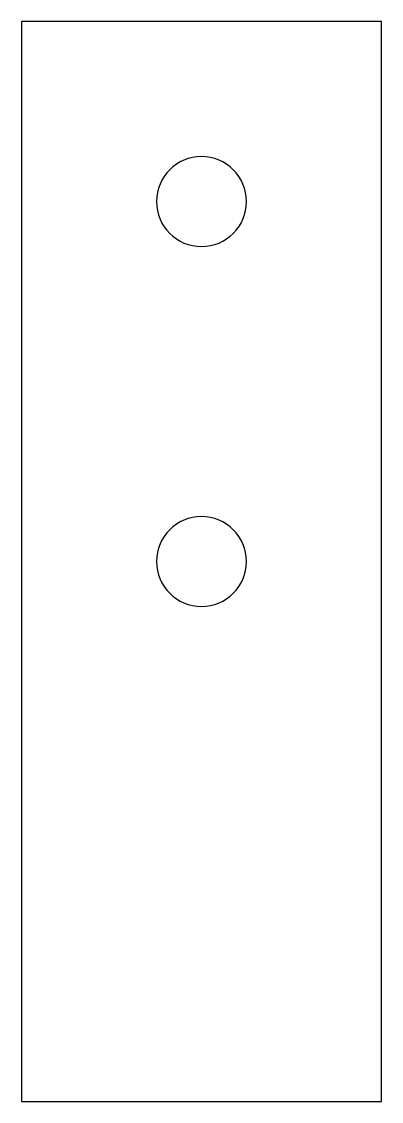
# Model space of a CAD drawing. Extents: x 1582.3 to 1602.3, y -731.3 to -671.3.
import ezdxf

# ---------------------------------------------------------------- set-up
doc = ezdxf.new("R2010")
doc.units = 0
doc.layers.add('INDIVIDUAL_PIECES_TO_LASER', color=7, linetype='CONTINUOUS')

msp = doc.modelspace()

# ---------------------------------------------------------------- linework, layer by layer
at = {"layer": 'INDIVIDUAL_PIECES_TO_LASER'}
msp.add_lwpolyline([(1582.283, -671.251), (1582.283, -731.25), (1602.284, -731.25), (1602.284, -671.251), (1582.283, -671.251)], dxfattribs=at)
for points in [[(1592.284, -683.75), (1590.903, -683.75), (1589.783, -682.631), (1589.783, -681.25), (1589.783, -679.87), (1590.903, -678.75), (1592.284, -678.75), (1593.664, -678.75), (1594.783, -679.87), (1594.783, -681.25), (1594.783, -682.631), (1593.664, -683.75), (1592.284, -683.75)], [(1592.284, -703.75), (1590.903, -703.75), (1589.783, -702.631), (1589.783, -701.251), (1589.783, -699.87), (1590.903, -698.75), (1592.284, -698.75), (1593.664, -698.75), (1594.783, -699.87), (1594.783, -701.251), (1594.783, -702.631), (1593.664, -703.75), (1592.284, -703.75)]]:
    msp.add_open_spline(points, degree=3, knots=[0, 0, 0, 0, 1, 1, 1, 2, 2, 2, 3, 3, 3, 4, 4, 4, 4], dxfattribs=at)

doc.saveas('drawing.dxf')
